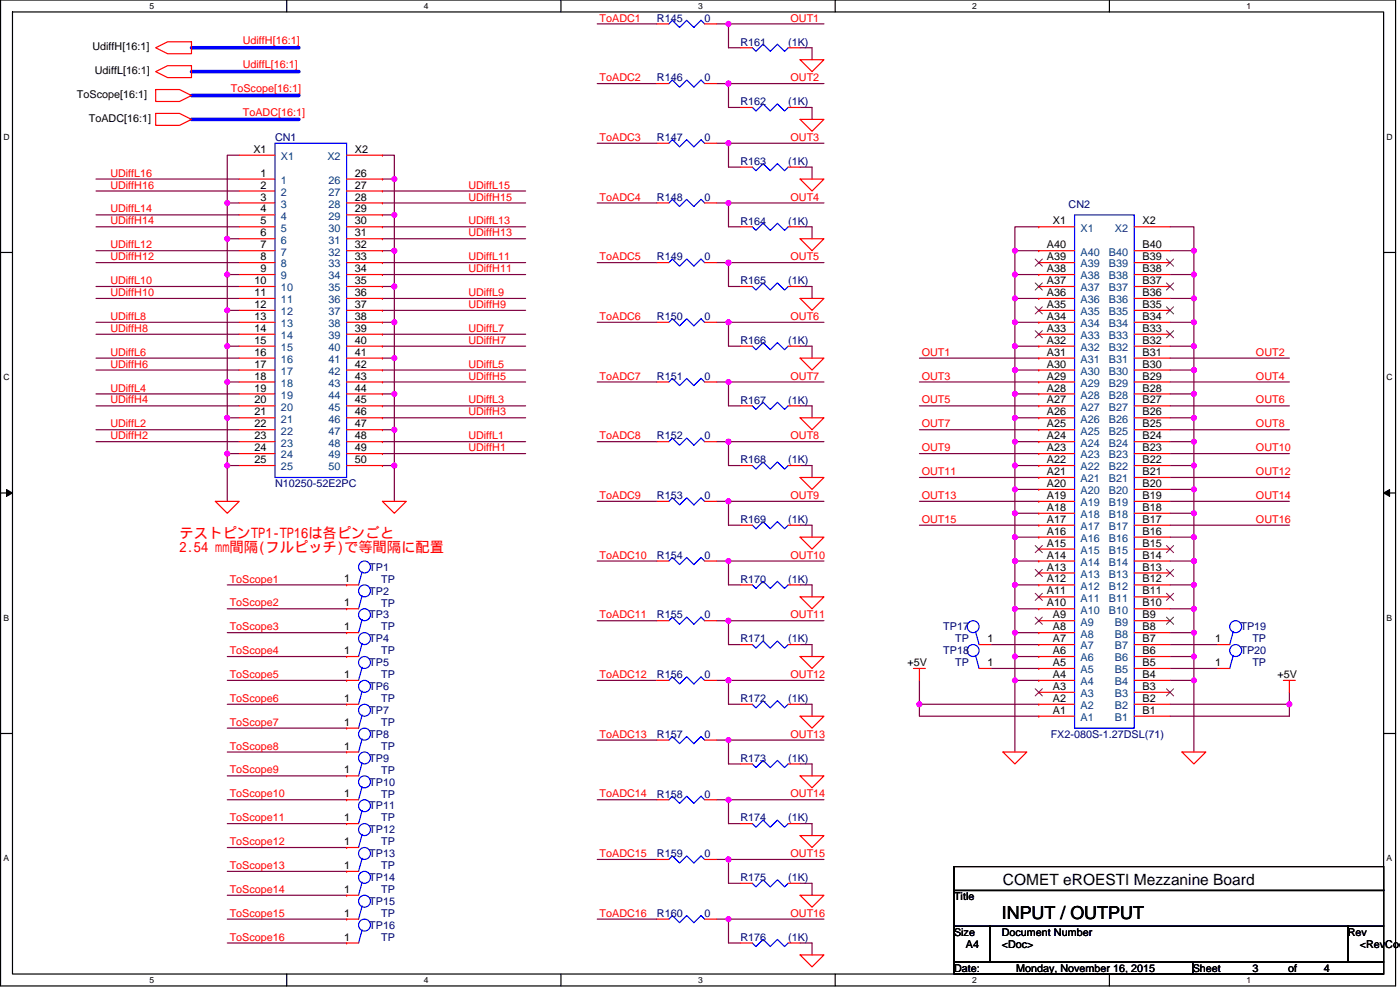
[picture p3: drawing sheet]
<svg xmlns="http://www.w3.org/2000/svg" width="420mm" height="297mm" viewBox="0 0 420 297" stroke-linecap="round" stroke-linejoin="round" font-family="sans-serif">
<defs><g id="words">
<text font-size="5.4" x="300.6" y="275.6">INPUT / OUTPUT</text>
<text font-size="4.7" x="301" y="265.7">COMET eROESTI Mezzanine Board</text>
<g font-size="4.3" fill="#f00">
<text x="53.9" y="161.3">テストピンTP1-TP16は各ピンごと</text>
<text x="53.9" y="165.6">2.54 mm間隔(フルピッチ)で等間隔に配置</text>
</g>
<g font-size="3.2" fill="#f00">
<text x="180" y="6.5">ToADC1</text>
<text x="237.3" y="6.5">OUT1</text>
<text x="72.9" y="13.3">UdiffH[16:1]</text>
<text x="72.9" y="20.4">UdiffL[16:1]</text>
<text x="69.3" y="27.6">ToScope[16:1]</text>
<text x="180" y="24.4">ToADC2</text>
<text x="237.3" y="24.4">OUT2</text>
<text x="72.9" y="34.7">ToADC[16:1]</text>
<text x="180" y="42.3">ToADC3</text>
<text x="237.3" y="42.3">OUT3</text>
<text x="33.1" y="53">UDiffL16</text>
<text x="33.1" y="56.6">UDiffH16</text>
<text x="140.6" y="56.6">UDiffL15</text>
<text x="33.1" y="63.8">UDiffL14</text>
<text x="140.6" y="60.2">UDiffH15</text>
<text x="180" y="60.2">ToADC4</text>
<text x="237.3" y="60.2">OUT4</text>
<text x="33.1" y="67.3">UDiffH14</text>
<text x="140.6" y="67.3">UDiffL13</text>
<text x="140.6" y="70.9">UDiffH13</text>
<text x="33.1" y="74.5">UDiffL12</text>
<text x="33.1" y="78.1">UDiffH12</text>
<text x="140.6" y="78.1">UDiffL11</text>
<text x="140.6" y="81.7">UDiffH11</text>
<text x="180" y="78.1">ToADC5</text>
<text x="237.3" y="78.1">OUT5</text>
<text x="33.1" y="85.2">UDiffL10</text>
<text x="33.1" y="88.8">UDiffH10</text>
<text x="140.6" y="88.8">UDiffL9</text>
<text x="33.1" y="96">UDiffL8</text>
<text x="140.6" y="92.4">UDiffH9</text>
<text x="180" y="96">ToADC6</text>
<text x="237.3" y="96">OUT6</text>
<text x="33.1" y="99.6">UDiffH8</text>
<text x="140.6" y="99.6">UDiffL7</text>
<text x="33.1" y="106.7">UDiffL6</text>
<text x="140.6" y="103.1">UDiffH7</text>
<text x="276.6" y="106.7">OUT1</text>
<text x="376.9" y="106.7">OUT2</text>
<text x="33.1" y="110.3">UDiffH6</text>
<text x="140.6" y="110.3">UDiffL5</text>
<text x="140.6" y="113.9">UDiffH5</text>
<text x="180" y="113.9">ToADC7</text>
<text x="237.3" y="113.9">OUT7</text>
<text x="276.6" y="113.9">OUT3</text>
<text x="376.9" y="113.9">OUT4</text>
<text x="33.1" y="117.5">UDiffL4</text>
<text x="33.1" y="121.1">UDiffH4</text>
<text x="140.6" y="121.1">UDiffL3</text>
<text x="140.6" y="124.6">UDiffH3</text>
<text x="276.6" y="121.1">OUT5</text>
<text x="376.9" y="121.1">OUT6</text>
<text x="33.1" y="128.2">UDiffL2</text>
<text x="33.1" y="131.8">UDiffH2</text>
<text x="140.6" y="131.8">UDiffL1</text>
<text x="180" y="131.8">ToADC8</text>
<text x="237.3" y="131.8">OUT8</text>
<text x="276.6" y="128.2">OUT7</text>
<text x="376.9" y="128.2">OUT8</text>
<text x="140.6" y="135.4">UDiffH1</text>
<text x="276.6" y="135.4">OUT9</text>
<text x="376.9" y="135.4">OUT10</text>
<text x="276.6" y="142.5">OUT11</text>
<text x="376.9" y="142.5">OUT12</text>
<text x="180" y="149.7">ToADC9</text>
<text x="237.3" y="149.7">OUT9</text>
<text x="276.6" y="149.7">OUT13</text>
<text x="376.9" y="149.7">OUT14</text>
<text x="276.6" y="156.9">OUT15</text>
<text x="376.9" y="156.9">OUT16</text>
<text x="180" y="167.6">ToADC10</text>
<text x="237.3" y="167.6">OUT10</text>
<text x="68.9" y="174.8">ToScope1</text>
<text x="68.9" y="181.9">ToScope2</text>
<text x="180" y="185.5">ToADC11</text>
<text x="237.3" y="185.5">OUT11</text>
<text x="68.9" y="189.1">ToScope3</text>
<text x="68.9" y="196.3">ToScope4</text>
<text x="68.9" y="203.4">ToScope5</text>
<text x="180" y="203.4">ToADC12</text>
<text x="237.3" y="203.4">OUT12</text>
<text x="68.9" y="210.6">ToScope6</text>
<text x="68.9" y="217.8">ToScope7</text>
<text x="180" y="221.3">ToADC13</text>
<text x="237.3" y="221.3">OUT13</text>
<text x="68.9" y="224.9">ToScope8</text>
<text x="68.9" y="232.1">ToScope9</text>
<text x="68.9" y="239.2">ToScope10</text>
<text x="180" y="239.2">ToADC14</text>
<text x="237.3" y="239.2">OUT14</text>
<text x="68.9" y="246.4">ToScope11</text>
<text x="68.9" y="253.6">ToScope12</text>
<text x="180" y="257.1">ToADC15</text>
<text x="237.3" y="257.1">OUT15</text>
<text x="68.9" y="260.7">ToScope13</text>
<text x="68.9" y="267.9">ToScope14</text>
<text x="68.9" y="275.1">ToScope15</text>
<text x="180" y="275.1">ToADC16</text>
<text x="237.3" y="275.1">OUT16</text>
<text x="68.9" y="282.2">ToScope16</text>
</g>
<g font-size="3.2" fill="#000080">
<text x="197.1" y="6.5">R145</text>
<text x="211.5" y="6.5">0</text>
<text x="222.2" y="13.7">R161</text>
<text x="236.5" y="13.7">(1K)</text>
<text x="197.1" y="24.4">R146</text>
<text x="211.5" y="24.4">0</text>
<text x="222.2" y="31.6">R162</text>
<text x="236.5" y="31.6">(1K)</text>
<text x="82.5" y="42.3">CN1</text>
<text x="197.1" y="42.3">R147</text>
<text x="211.5" y="42.3">0</text>
<text x="222.2" y="49.5">R163</text>
<text x="236.5" y="49.5">(1K)</text>
<text x="197.1" y="60.2">R148</text>
<text x="211.5" y="60.2">0</text>
<text x="320.7" y="62.4">CN2</text>
<text x="222.2" y="67.4">R164</text>
<text x="236.5" y="67.4">(1K)</text>
<text x="197.1" y="78.1">R149</text>
<text x="211.5" y="78.1">0</text>
<text x="222.2" y="85.3">R165</text>
<text x="236.5" y="85.3">(1K)</text>
<text x="197.1" y="96">R150</text>
<text x="211.5" y="96">0</text>
<text x="222.2" y="103.2">R166</text>
<text x="236.5" y="103.2">(1K)</text>
<text x="197.1" y="113.9">R151</text>
<text x="211.5" y="113.9">0</text>
<text x="222.2" y="121.1">R167</text>
<text x="236.5" y="121.1">(1K)</text>
<text x="197.1" y="131.9">R152</text>
<text x="211.5" y="131.9">0</text>
<text x="222.2" y="139">R168</text>
<text x="236.5" y="139">(1K)</text>
<text x="82.5" y="146.2">N10250-52E2PC</text>
<text x="197.1" y="149.8">R153</text>
<text x="211.5" y="149.8">0</text>
<text x="222.2" y="156.9">R169</text>
<text x="236.5" y="156.9">(1K)</text>
<text x="197.1" y="167.7">R154</text>
<text x="211.5" y="167.7">0</text>
<text x="110.8" y="171.2">TP1</text>
<text x="110.8" y="178.4">TP2</text>
<text x="114.4" y="174.8">TP</text>
<text x="222.2" y="174.8">R170</text>
<text x="236.5" y="174.8">(1K)</text>
<text x="110.8" y="185.6">TP3</text>
<text x="114.4" y="182">TP</text>
<text x="197.1" y="185.6">R155</text>
<text x="211.5" y="185.6">0</text>
<text x="114.4" y="189.2">TP</text>
<text x="283.1" y="189.2">TP17</text>
<text x="372.3" y="189.2">TP19</text>
<text x="110.8" y="192.7">TP4</text>
<text x="114.4" y="196.3">TP</text>
<text x="222.2" y="192.7">R171</text>
<text x="236.5" y="192.7">(1K)</text>
<text x="283.1" y="196.3">TP18</text>
<text x="286.7" y="192.7">TP</text>
<text x="372.3" y="196.3">TP20</text>
<text x="375.9" y="192.7">TP</text>
<text x="110.8" y="199.9">TP5</text>
<text x="114.4" y="203.5">TP</text>
<text x="197.1" y="203.5">R156</text>
<text x="211.5" y="203.5">0</text>
<text x="286.7" y="199.9">TP</text>
<text x="375.9" y="199.9">TP</text>
<text x="110.8" y="207.1">TP6</text>
<text x="110.8" y="214.2">TP7</text>
<text x="114.4" y="210.6">TP</text>
<text x="222.2" y="210.6">R172</text>
<text x="236.5" y="210.6">(1K)</text>
<text x="110.8" y="221.4">TP8</text>
<text x="114.4" y="217.8">TP</text>
<text x="197.1" y="221.4">R157</text>
<text x="211.5" y="221.4">0</text>
<text x="315.3" y="221.4">FX2-080S-1.27DSL(71)</text>
<text x="114.4" y="225">TP</text>
<text x="110.8" y="228.5">TP9</text>
<text x="114.4" y="232.1">TP</text>
<text x="222.2" y="228.5">R173</text>
<text x="236.5" y="228.5">(1K)</text>
<text x="110.8" y="235.7">TP10</text>
<text x="114.4" y="239.3">TP</text>
<text x="197.1" y="239.3">R158</text>
<text x="211.5" y="239.3">0</text>
<text x="110.8" y="242.9">TP11</text>
<text x="110.8" y="250">TP12</text>
<text x="114.4" y="246.5">TP</text>
<text x="222.2" y="246.5">R174</text>
<text x="236.5" y="246.5">(1K)</text>
<text x="110.8" y="257.2">TP13</text>
<text x="114.4" y="253.6">TP</text>
<text x="197.1" y="257.2">R159</text>
<text x="211.5" y="257.2">0</text>
<text x="114.4" y="260.8">TP</text>
<text x="110.8" y="264.4">TP14</text>
<text x="114.4" y="267.9">TP</text>
<text x="222.2" y="264.4">R175</text>
<text x="236.5" y="264.4">(1K)</text>
<text x="110.8" y="271.5">TP15</text>
<text x="114.4" y="275.1">TP</text>
<text x="197.1" y="275.1">R160</text>
<text x="211.5" y="275.1">0</text>
<text x="110.8" y="278.7">TP16</text>
<text x="114.4" y="282.3">TP</text>
<text x="222.2" y="282.3">R176</text>
<text x="236.5" y="282.3">(1K)</text>
</g>
<g font-size="3.2">
<text x="27.7" y="15.1">UdiffH[16:1]</text>
<text x="28.5" y="22.3">UdiffL[16:1]</text>
<text x="23.1" y="29.4">ToScope[16:1]</text>
<text x="26.7" y="36.6">ToADC[16:1]</text>
<text x="76" y="45.8">X1</text>
<text x="106.5" y="45.8">X2</text>
<text x="78.2" y="53">1</text>
<text x="106.5" y="53">26</text>
<text x="78.2" y="56.6">2</text>
<text x="106.5" y="56.6">27</text>
<text x="78.2" y="60.2">3</text>
<text x="78.2" y="63.7">4</text>
<text x="106.5" y="60.2">28</text>
<text x="106.5" y="63.7">29</text>
<text x="78.2" y="67.3">5</text>
<text x="78.2" y="70.9">6</text>
<text x="106.5" y="67.3">30</text>
<text x="106.5" y="70.9">31</text>
<text x="316" y="67.3">X1</text>
<text x="342.9" y="67.3">X2</text>
<text x="78.2" y="74.5">7</text>
<text x="106.5" y="74.5">32</text>
<text x="314.2" y="74.5">A40</text>
<text x="342.9" y="74.5">B40</text>
<text x="78.2" y="78.1">8</text>
<text x="78.2" y="81.7">9</text>
<text x="106.5" y="78.1">33</text>
<text x="106.5" y="81.7">34</text>
<text x="314.2" y="81.7">A38</text>
<text x="314.2" y="78.1">A39</text>
<text x="342.9" y="81.7">B38</text>
<text x="342.9" y="78.1">B39</text>
<text x="76.4" y="85.2">10</text>
<text x="76.4" y="88.8">11</text>
<text x="106.5" y="85.2">35</text>
<text x="106.5" y="88.8">36</text>
<text x="314.2" y="88.8">A36</text>
<text x="314.2" y="85.2">A37</text>
<text x="342.9" y="88.8">B36</text>
<text x="342.9" y="85.2">B37</text>
<text x="76.4" y="92.4">12</text>
<text x="76.4" y="96">13</text>
<text x="106.5" y="92.4">37</text>
<text x="106.5" y="96">38</text>
<text x="314.2" y="96">A34</text>
<text x="314.2" y="92.4">A35</text>
<text x="342.9" y="96">B34</text>
<text x="342.9" y="92.4">B35</text>
<text x="76.4" y="99.6">14</text>
<text x="106.5" y="99.6">39</text>
<text x="314.2" y="99.6">A33</text>
<text x="342.9" y="99.6">B33</text>
<text x="76.4" y="103.1">15</text>
<text x="76.4" y="106.7">16</text>
<text x="106.5" y="103.1">40</text>
<text x="106.5" y="106.7">41</text>
<text x="314.2" y="106.7">A31</text>
<text x="314.2" y="103.1">A32</text>
<text x="342.9" y="106.7">B31</text>
<text x="342.9" y="103.1">B32</text>
<text x="76.4" y="110.3">17</text>
<text x="76.4" y="113.9">18</text>
<text x="106.5" y="110.3">42</text>
<text x="106.5" y="113.9">43</text>
<text x="314.2" y="113.9">A29</text>
<text x="314.2" y="110.3">A30</text>
<text x="342.9" y="113.9">B29</text>
<text x="342.9" y="110.3">B30</text>
<text x="76.4" y="117.5">19</text>
<text x="106.5" y="117.5">44</text>
<text x="314.2" y="117.5">A28</text>
<text x="342.9" y="117.5">B28</text>
<text x="76.4" y="121">20</text>
<text x="76.4" y="124.6">21</text>
<text x="106.5" y="121">45</text>
<text x="106.5" y="124.6">46</text>
<text x="314.2" y="124.6">A26</text>
<text x="314.2" y="121">A27</text>
<text x="342.9" y="124.6">B26</text>
<text x="342.9" y="121">B27</text>
<text x="76.4" y="128.2">22</text>
<text x="76.4" y="131.8">23</text>
<text x="106.5" y="128.2">47</text>
<text x="106.5" y="131.8">48</text>
<text x="314.2" y="131.8">A24</text>
<text x="314.2" y="128.2">A25</text>
<text x="342.9" y="131.8">B24</text>
<text x="342.9" y="128.2">B25</text>
<text x="76.4" y="135.4">24</text>
<text x="106.5" y="135.4">49</text>
<text x="314.2" y="135.4">A23</text>
<text x="342.9" y="135.4">B23</text>
<text x="76.4" y="139">25</text>
<text x="106.5" y="139">50</text>
<text x="314.2" y="142.5">A21</text>
<text x="314.2" y="139">A22</text>
<text x="342.9" y="142.5">B21</text>
<text x="342.9" y="139">B22</text>
<text x="314.2" y="149.7">A19</text>
<text x="314.2" y="146.1">A20</text>
<text x="342.9" y="149.7">B19</text>
<text x="342.9" y="146.1">B20</text>
<text x="314.2" y="153.3">A18</text>
<text x="342.9" y="153.3">B18</text>
<text x="314.2" y="160.4">A16</text>
<text x="314.2" y="156.9">A17</text>
<text x="342.9" y="160.4">B16</text>
<text x="342.9" y="156.9">B17</text>
<text x="314.2" y="167.6">A14</text>
<text x="314.2" y="164">A15</text>
<text x="342.9" y="167.6">B14</text>
<text x="342.9" y="164">B15</text>
<text x="314.2" y="171.2">A13</text>
<text x="342.9" y="171.2">B13</text>
<text x="103.3" y="174.8">1</text>
<text x="314.2" y="178.4">A11</text>
<text x="314.2" y="174.8">A12</text>
<text x="342.9" y="178.4">B11</text>
<text x="342.9" y="174.8">B12</text>
<text x="103.3" y="181.9">1</text>
<text x="314.2" y="181.9">A10</text>
<text x="316" y="185.5">A9</text>
<text x="342.9" y="181.9">B10</text>
<text x="342.9" y="185.5">B9</text>
<text x="103.3" y="189.1">1</text>
<text x="316" y="189.1">A8</text>
<text x="342.9" y="189.1">B8</text>
<text x="103.3" y="196.3">1</text>
<text x="296.3" y="192.7">1</text>
<text x="316" y="196.3">A6</text>
<text x="316" y="192.7">A7</text>
<text x="342.9" y="196.3">B6</text>
<text x="342.9" y="192.7">B7</text>
<text x="364.7" y="192.7">1</text>
<text x="103.3" y="203.4">1</text>
<text x="272.4" y="199.9">+5V</text>
<text x="296.3" y="199.8">1</text>
<text x="316" y="203.4">A4</text>
<text x="316" y="199.8">A5</text>
<text x="342.9" y="203.4">B4</text>
<text x="342.9" y="199.8">B5</text>
<text x="364.7" y="199.8">1</text>
<text x="383.4" y="203.5">+5V</text>
<text x="316" y="207">A3</text>
<text x="342.9" y="207">B3</text>
<text x="103.3" y="210.6">1</text>
<text x="316" y="214.2">A1</text>
<text x="316" y="210.6">A2</text>
<text x="342.9" y="214.2">B1</text>
<text x="342.9" y="210.6">B2</text>
<text x="103.3" y="217.7">1</text>
<text x="103.3" y="224.9">1</text>
<text x="103.3" y="232.1">1</text>
<text x="103.3" y="239.2">1</text>
<text x="103.3" y="246.4">1</text>
<text x="103.3" y="253.6">1</text>
<text x="103.3" y="260.7">1</text>
<text x="103.3" y="267.9">1</text>
<text x="103.3" y="275.1">1</text>
<text x="286.3" y="270.1">Title</text>
<text x="286.3" y="280.8">Size</text>
<text x="300.6" y="280.8">Document Number</text>
<text x="404.5" y="280.8">Rev</text>
<text x="103.3" y="282.2">1</text>
<text x="289.9" y="284.4">A4</text>
<text x="300.6" y="284.4">&lt;Doc&gt;</text>
<text x="408.1" y="284.4">&lt;RevCod</text>
<text x="286.3" y="291.6">Date:</text>
<text x="304.9" y="291.6">Monday, November 16, 2015</text>
<text x="357.9" y="291.6">Sheet</text>
<text x="375.9" y="291.6">3</text>
<text x="386.6" y="291.6">of</text>
<text x="397.3" y="291.6">4</text>
</g>
<g font-size="3.2" fill="#004080">
<text x="84.3" y="48">X1</text>
<text x="98.3" y="48">X2</text>
<text x="84.3" y="55.2">1</text>
<text x="84.3" y="58.8">2</text>
<text x="98.6" y="55.2">26</text>
<text x="98.6" y="58.8">27</text>
<text x="84.3" y="62.4">3</text>
<text x="84.3" y="65.9">4</text>
<text x="98.6" y="62.4">28</text>
<text x="98.6" y="65.9">29</text>
<text x="84.3" y="69.5">5</text>
<text x="98.6" y="69.5">30</text>
<text x="324.3" y="69.5">X1</text>
<text x="334.6" y="69.5">X2</text>
<text x="84.3" y="73.1">6</text>
<text x="84.3" y="76.7">7</text>
<text x="98.6" y="73.1">31</text>
<text x="98.6" y="76.7">32</text>
<text x="324.3" y="76.7">A40</text>
<text x="332.8" y="76.7">B40</text>
<text x="84.3" y="80.3">8</text>
<text x="84.3" y="83.8">9</text>
<text x="98.6" y="80.3">33</text>
<text x="98.6" y="83.8">34</text>
<text x="324.3" y="83.8">A38</text>
<text x="324.3" y="80.3">A39</text>
<text x="332.8" y="83.8">B38</text>
<text x="332.8" y="80.3">B39</text>
<text x="84.3" y="87.4">10</text>
<text x="98.6" y="87.4">35</text>
<text x="324.3" y="87.4">A37</text>
<text x="332.8" y="87.4">B37</text>
<text x="84.3" y="91">11</text>
<text x="84.3" y="94.6">12</text>
<text x="98.6" y="91">36</text>
<text x="98.6" y="94.6">37</text>
<text x="324.3" y="94.6">A35</text>
<text x="324.3" y="91">A36</text>
<text x="332.8" y="94.6">B35</text>
<text x="332.8" y="91">B36</text>
<text x="84.3" y="98.2">13</text>
<text x="84.3" y="101.7">14</text>
<text x="98.6" y="98.2">38</text>
<text x="98.6" y="101.7">39</text>
<text x="324.3" y="101.7">A33</text>
<text x="324.3" y="98.2">A34</text>
<text x="332.8" y="101.7">B33</text>
<text x="332.8" y="98.2">B34</text>
<text x="84.3" y="105.3">15</text>
<text x="98.6" y="105.3">40</text>
<text x="324.3" y="105.3">A32</text>
<text x="332.8" y="105.3">B32</text>
<text x="84.3" y="108.9">16</text>
<text x="84.3" y="112.5">17</text>
<text x="98.6" y="108.9">41</text>
<text x="98.6" y="112.5">42</text>
<text x="324.3" y="112.5">A30</text>
<text x="324.3" y="108.9">A31</text>
<text x="332.8" y="112.5">B30</text>
<text x="332.8" y="108.9">B31</text>
<text x="84.3" y="116.1">18</text>
<text x="84.3" y="119.7">19</text>
<text x="98.6" y="116.1">43</text>
<text x="98.6" y="119.7">44</text>
<text x="324.3" y="119.7">A28</text>
<text x="324.3" y="116.1">A29</text>
<text x="332.8" y="119.7">B28</text>
<text x="332.8" y="116.1">B29</text>
<text x="84.3" y="123.2">20</text>
<text x="98.6" y="123.2">45</text>
<text x="324.3" y="123.2">A27</text>
<text x="332.8" y="123.2">B27</text>
<text x="84.3" y="126.8">21</text>
<text x="84.3" y="130.4">22</text>
<text x="98.6" y="126.8">46</text>
<text x="98.6" y="130.4">47</text>
<text x="324.3" y="130.4">A25</text>
<text x="324.3" y="126.8">A26</text>
<text x="332.8" y="130.4">B25</text>
<text x="332.8" y="126.8">B26</text>
<text x="84.3" y="134">23</text>
<text x="84.3" y="137.6">24</text>
<text x="98.6" y="134">48</text>
<text x="98.6" y="137.6">49</text>
<text x="324.3" y="137.6">A23</text>
<text x="324.3" y="134">A24</text>
<text x="332.8" y="137.6">B23</text>
<text x="332.8" y="134">B24</text>
<text x="84.3" y="141.1">25</text>
<text x="98.6" y="141.1">50</text>
<text x="324.3" y="141.1">A22</text>
<text x="332.8" y="141.1">B22</text>
<text x="324.3" y="148.3">A20</text>
<text x="324.3" y="144.7">A21</text>
<text x="332.8" y="148.3">B20</text>
<text x="332.8" y="144.7">B21</text>
<text x="324.3" y="155.5">A18</text>
<text x="324.3" y="151.9">A19</text>
<text x="332.8" y="155.5">B18</text>
<text x="332.8" y="151.9">B19</text>
<text x="324.3" y="159">A17</text>
<text x="332.8" y="159">B17</text>
<text x="324.3" y="166.2">A15</text>
<text x="324.3" y="162.6">A16</text>
<text x="332.8" y="166.2">B15</text>
<text x="332.8" y="162.6">B16</text>
<text x="324.3" y="173.4">A13</text>
<text x="324.3" y="169.8">A14</text>
<text x="332.8" y="173.4">B13</text>
<text x="332.8" y="169.8">B14</text>
<text x="324.3" y="177">A12</text>
<text x="332.8" y="177">B12</text>
<text x="324.3" y="184.1">A10</text>
<text x="324.3" y="180.5">A11</text>
<text x="332.8" y="184.1">B10</text>
<text x="332.8" y="180.5">B11</text>
<text x="324.3" y="191.3">A8</text>
<text x="324.3" y="187.7">A9</text>
<text x="334.6" y="191.3">B8</text>
<text x="334.6" y="187.7">B9</text>
<text x="324.3" y="194.9">A7</text>
<text x="334.6" y="194.9">B7</text>
<text x="324.3" y="202">A5</text>
<text x="324.3" y="198.4">A6</text>
<text x="334.6" y="202">B5</text>
<text x="334.6" y="198.4">B6</text>
<text x="324.3" y="209.2">A3</text>
<text x="324.3" y="205.6">A4</text>
<text x="334.6" y="209.2">B3</text>
<text x="334.6" y="205.6">B4</text>
<text x="324.3" y="212.8">A2</text>
<text x="334.6" y="212.8">B2</text>
<text x="324.3" y="216.4">A1</text>
<text x="334.6" y="216.4">B1</text>
</g>
<g font-size="2.6">
<text x="44.9" y="2.7">5</text>
<text x="127.2" y="2.7">4</text>
<text x="209.5" y="2.7">3</text>
<text x="291.8" y="2.7">2</text>
<text x="374.1" y="2.7">1</text>
<text x="1.1" y="42">D</text>
<text x="416.1" y="42">D</text>
<text x="1.1" y="114.1">C</text>
<text x="416.1" y="114.1">C</text>
<text x="1.1" y="186.3">B</text>
<text x="416.1" y="186.3">B</text>
<text x="1.1" y="258.5">A</text>
<text x="416.1" y="258.5">A</text>
<text x="44.9" y="294.9">5</text>
<text x="127.2" y="294.9">4</text>
<text x="209.5" y="294.9">3</text>
<text x="291.8" y="294.9">2</text>
<text x="374.1" y="294.9">1</text>
</g>
</g></defs>
<path d="M.2 0h418.6v295.8h-418.6zM3.7 3.6h411.6v288.6h-411.6z" fill="none" stroke="#000" stroke-width=".36"/>
<g fill="#fff">
<path d="M44.9 .4h1.4v2.8h-1.4z"/>
<path d="M44.9 292.6h1.4v2.9h-1.4z"/>
</g>
<path d="M86 0v3.6M86 292.2v3.6" fill="none" stroke="#000" stroke-width=".36"/>
<g fill="#fff">
<path d="M127.2 .4h1.4v2.8h-1.4z"/>
<path d="M127.2 292.6h1.4v2.9h-1.4z"/>
</g>
<path d="M168.3 0v3.6M168.3 292.2v3.6" fill="none" stroke="#000" stroke-width=".36"/>
<g fill="#fff">
<path d="M209.5 .4h1.4v2.8h-1.4z"/>
<path d="M209.5 292.6h1.4v2.9h-1.4z"/>
</g>
<path d="M250.6 0v3.6M250.6 292.2v3.6" fill="none" stroke="#000" stroke-width=".36"/>
<g fill="#fff">
<path d="M291.8 .4h1.4v2.8h-1.4z"/>
<path d="M291.8 292.6h1.4v2.9h-1.4z"/>
</g>
<path d="M332.9 0v3.6M332.9 292.2v3.6" fill="none" stroke="#000" stroke-width=".36"/>
<g fill="#fff">
<path d="M374.1 .4h1.4v2.8h-1.4z"/>
<path d="M374.1 292.6h1.4v2.9h-1.4z"/>
<path d="M1.1 39.7h1.8v2.8h-1.8z"/>
<path d="M416.1 39.7h1.9v2.8h-1.9z"/>
<path d="M1.1 111.8h1.8v2.9h-1.8z"/>
<path d="M416.1 111.8h1.9v2.9h-1.9z"/>
</g>
<path d="M.2 75.7h3.5M415.3 75.7h3.5" fill="none" stroke="#000" stroke-width=".36"/>
<g fill="#fff">
<path d="M1.1 184h1.7v2.9h-1.7z"/>
<path d="M416.1 184h1.8v2.9h-1.8z"/>
</g>
<path d="M.2 147.9h3.5M415.3 147.9h3.5" fill="none" stroke="#000" stroke-width=".36"/>
<path d="M2 146.9l1.7 1-1.7 1zM415.3 147.9l1.7-1v2z" fill="#000" stroke="#000" stroke-width=".3"/>
<g fill="#fff">
<path d="M1.1 256.2h1.7v2.8h-1.7z"/>
<path d="M416.1 256.2h1.8v2.8h-1.8z"/>
</g>
<path d="M.2 220.1h3.5M415.3 220.1h3.5" fill="none" stroke="#000" stroke-width=".36"/>
<path d="M57.5 14.3h32.2M57.5 21.5h32.2M57.5 28.7h32.2M57.5 35.8h32.2" fill="none" stroke="#00f" stroke-width="1.1"/>
<g fill="none" stroke="#800040" stroke-width=".36">
<path d="M28.8 53.7h43M28.8 57.3h43M114.8 57.3h42.9M114.8 53.7h3.6v10.8M28.8 64.5h43M28.8 68.1h43M28.8 75.2h43M28.8 78.8h43M68.2 71.6h3.6M68.2 71.6v10.8M71.8 60.9h-3.6v10.7M114.8 60.9h42.9"/>
<path d="M114.8 68.1h42.9M114.8 71.6h42.9M114.8 78.8h42.9M114.8 75.2h3.6M114.8 64.5h3.6M118.4 75.2v10.8M118.4 64.5v10.7M28.8 86h43M28.8 89.5h43M28.8 96.7h43M68.2 82.4h3.6M68.2 82.4v10.7"/>
<path d="M68.2 93.1v10.8M68.2 93.1h3.6M114.8 82.4h42.9M114.8 89.5h42.9M114.8 93.1h42.9M114.8 96.7h3.6M114.8 86h3.6M118.4 96.7v10.7M118.4 86v10.7M28.8 100.3h43M28.8 107.4h43M28.8 111h43"/>
<path d="M28.8 118.2h43M68.2 103.9h3.6M68.2 114.6h3.6M68.2 103.9v10.7M68.2 114.6v10.8M114.8 100.3h42.9M114.8 103.9h42.9M114.8 111h42.9M114.8 114.6h42.9M114.8 118.2h3.6M114.8 107.4h3.6M118.4 118.2v10.7"/>
<path d="M118.4 107.4v10.8M28.8 121.8h43M28.8 128.9h43M28.8 132.5h43M68.2 136.1h3.6M68.2 125.4v10.7M68.2 136.1v3.6M68.2 139.7v10.7M68.2 125.4h3.6M68.2 139.7h3.6M114.8 121.8h42.9M114.8 125.4h42.9"/>
<path d="M114.8 132.5h42.9M114.8 136.1h42.9M114.8 128.9h3.6M118.4 128.9v10.8M68.2 175.5h35.8M68.2 182.7h35.8M68.2 189.8h35.8M68.2 197h35.8M68.2 204.1h35.8M68.2 211.3h35.8M68.2 218.5h35.8M68.2 225.6h35.8"/>
<path d="M68.2 232.8h35.8M68.2 240h35.8M68.2 247.1h35.8M68.2 254.3h35.8M68.2 261.4h35.8M68.2 268.6h35.8M68.2 275.8h35.8M68.2 282.9h35.8"/>
</g>
<g fill="#f0f" stroke="#f0f" stroke-width=".36">
<circle cx="118.3" cy="53.7" r=".71"/>
<circle cx="118.3" cy="128.9" r=".71"/>
<circle cx="118.3" cy="118.2" r=".71"/>
<circle cx="118.3" cy="107.4" r=".71"/>
<circle cx="118.3" cy="96.7" r=".71"/>
<circle cx="118.3" cy="86" r=".71"/>
<circle cx="118.3" cy="75.2" r=".71"/>
<circle cx="118.3" cy="64.5" r=".71"/>
<circle cx="68.2" cy="114.6" r=".71"/>
<circle cx="68.2" cy="103.9" r=".71"/>
<circle cx="68.2" cy="82.4" r=".71"/>
<circle cx="68.2" cy="71.6" r=".71"/>
<circle cx="68.2" cy="93.1" r=".71"/>
<circle cx="68.2" cy="136.1" r=".71"/>
<circle cx="68.2" cy="125.4" r=".71"/>
<circle cx="68.2" cy="139.7" r=".71"/>
</g>
<circle cx="68.2" cy="139.7" r=".18" fill="#800040"/>
<path d="M114.8 139.7h3.6v10.7" fill="none" stroke="#800040" stroke-width=".36"/>
<circle cx="118.3" cy="139.7" r=".71" fill="#f0f" stroke="#f0f" stroke-width=".36"/>
<circle cx="118.4" cy="139.7" r=".18" fill="#800040"/>
<path d="M304.6 111v7.2M358.3 146.8v21.5" fill="none" stroke="#800040" stroke-width=".36"/>
<g fill="#f0f" stroke="#f0f" stroke-width=".36">
<circle cx="304.6" cy="111" r=".71"/>
<circle cx="304.6" cy="118.2" r=".71"/>
<circle cx="358.3" cy="161.2" r=".71"/>
</g>
<circle cx="358.3" cy="154" r=".18" fill="#800040"/>
<g fill="#f0f" stroke="#f0f" stroke-width=".36">
<circle cx="358.3" cy="146.8" r=".71"/>
<circle cx="358.3" cy="154" r=".71"/>
<circle cx="358.3" cy="111" r=".71"/>
<circle cx="358.3" cy="118.2" r=".71"/>
<circle cx="218.6" cy="7.2" r=".71"/>
<circle cx="218.6" cy="25.1" r=".71"/>
<circle cx="218.6" cy="43" r=".71"/>
<circle cx="218.6" cy="60.9" r=".71"/>
<circle cx="218.6" cy="78.8" r=".71"/>
<circle cx="218.6" cy="96.7" r=".71"/>
<circle cx="218.6" cy="114.6" r=".71"/>
<circle cx="218.6" cy="132.5" r=".71"/>
<circle cx="218.6" cy="150.4" r=".71"/>
<circle cx="218.6" cy="168.3" r=".71"/>
<circle cx="218.6" cy="186.2" r=".71"/>
<circle cx="218.6" cy="204.1" r=".71"/>
<circle cx="218.6" cy="222" r=".71"/>
<circle cx="218.6" cy="240" r=".71"/>
<circle cx="218.6" cy="257.9" r=".71"/>
<circle cx="218.6" cy="275.8" r=".71"/>
<circle cx="358.3" cy="125.4" r=".71"/>
<circle cx="358.3" cy="132.5" r=".71"/>
<circle cx="358.3" cy="139.7" r=".71"/>
<circle cx="387" cy="211.3" r=".71"/>
<circle cx="275.9" cy="211.3" r=".71"/>
<circle cx="304.6" cy="125.4" r=".71"/>
<circle cx="304.6" cy="132.5" r=".71"/>
<circle cx="304.6" cy="139.7" r=".71"/>
</g>
<g fill="none" stroke="#800040" stroke-width=".36">
<path d="M179.2 7.2h17.9M215 7.2h3.6M218.6 7.2v7.1h3.6M218.6 7.2h28.7M240.1 14.3h3.6v3.6M179.2 25.1h17.9M215 25.1h3.6M218.6 25.1v7.1h3.6M218.6 25.1h28.7M240.1 32.2h3.6v3.6M179.2 43h17.9M215 43h3.6"/>
<path d="M218.6 43v7.1h3.6M218.6 43h28.7M240.1 50.1h3.6v3.6M179.2 60.9h17.9M179.2 78.8h17.9M215 60.9h3.6M215 78.8h3.6M218.6 60.9v7.2h3.6M218.6 60.9h28.7M218.6 78.8v7.2h3.6M218.6 78.8h28.7M240.1 68.1h3.6v3.5"/>
<path d="M179.2 96.7h17.9M215 96.7h3.6M218.6 96.7v7.2h3.6M218.6 96.7h28.7M240.1 86h3.6v3.5M179.2 114.6h17.9M215 114.6h3.6M218.6 114.6v7.2h3.6M218.6 114.6h28.7M240.1 103.9h3.6v3.5M275.9 114.6h35.8M275.9 107.4h35.8"/>
<path d="M311.7 118.2h-7.1v7.2h7.1M311.7 103.9h-7.1v7.1h7.1M351.1 118.2h7.2M351.1 111h7.2M351.1 114.6h35.9M351.1 107.4h35.9M351.1 103.9h7.2v7.1M358.3 118.2v7.2M358.3 111v7.2M179.2 132.5h17.9M215 132.5h3.6M218.6 132.5v7.2h3.6"/>
<path d="M218.6 132.5h28.7M240.1 121.8h3.6v3.6M240.1 139.7h3.6v3.6M275.9 121.8h35.8M275.9 128.9h35.8M275.9 136.1h35.8M304.6 125.4v7.1h7.1M304.6 132.5v7.2h7.1M304.6 139.7v7.1M351.1 125.4h7.2M351.1 132.5h7.2M351.1 139.7h7.2"/>
<path d="M351.1 136.1h35.9M351.1 128.9h35.9M351.1 121.8h35.9M358.3 139.7v7.1h-7.2M358.3 132.5v7.2M358.3 125.4v7.1M179.2 150.4h17.9M215 150.4h3.6M218.6 150.4v7.2h3.6M218.6 150.4h28.7M240.1 157.6h3.6v3.6M275.9 143.3h35.8"/>
<path d="M275.9 150.4h35.8M275.9 157.6h35.8M304.6 146.8h7.1M304.6 146.8v7.2M351.1 154h7.2M351.1 157.6h35.9M351.1 150.4h35.9M351.1 143.3h35.9M179.2 168.3h17.9M215 168.3h3.6M218.6 168.3v7.2h3.6M218.6 168.3h28.7"/>
<path d="M240.1 175.5h3.6v3.6M351.1 161.2h7.2M179.2 186.2h17.9M215 186.2h3.6M218.6 186.2v7.2h3.6M218.6 186.2h28.7M240.1 193.4h3.6v3.6M179.2 204.1h17.9M215 204.1h3.6M218.6 204.1v7.2h3.6M218.6 204.1h28.7M240.1 211.3h3.6v3.6"/>
<path d="M275.9 204.1v10.8h35.8M275.9 211.3h35.8M351.1 211.3h35.9M387 211.3v3.6h-35.9M387 207.7v3.6M179.2 222.1h17.9M179.2 240h17.9M215 222.1h3.6M215 240h3.6M218.6 222.1v7.1h3.6M218.6 222.1h28.7M218.6 240v7.1h3.6"/>
<path d="M218.6 240h28.7M240.1 229.2h3.6v3.6M179.2 257.9h17.9M215 257.9h3.6M218.6 257.9v7.1h3.6M218.6 257.9h28.7M240.1 247.1h3.6v3.6M179.2 275.8h17.9M215 275.8h3.6M218.6 275.8v7.1h3.6M218.6 275.8h28.7M240.1 265h3.6v3.6"/>
<path d="M240.1 282.9h3.6v3.6"/>
</g>
<circle cx="304.6" cy="154" r=".18" fill="#800040"/>
<g fill="#f0f" stroke="#f0f" stroke-width=".36">
<circle cx="304.6" cy="146.8" r=".71"/>
<circle cx="304.6" cy="154" r=".71"/>
<circle cx="304.6" cy="161.2" r=".71"/>
<circle cx="304.6" cy="168.3" r=".71"/>
<circle cx="304.6" cy="75.2" r=".71"/>
<circle cx="304.6" cy="82.4" r=".71"/>
<circle cx="304.6" cy="89.5" r=".71"/>
<circle cx="304.6" cy="96.7" r=".71"/>
<circle cx="304.6" cy="103.9" r=".71"/>
<circle cx="358.3" cy="75.2" r=".71"/>
<circle cx="358.3" cy="82.4" r=".71"/>
<circle cx="358.3" cy="89.5" r=".71"/>
<circle cx="358.3" cy="96.7" r=".71"/>
<circle cx="358.3" cy="103.9" r=".71"/>
<circle cx="304.6" cy="175.5" r=".71"/>
<circle cx="304.6" cy="182.7" r=".71"/>
<circle cx="304.6" cy="189.8" r=".71"/>
<circle cx="304.6" cy="197" r=".71"/>
<circle cx="304.6" cy="204.1" r=".71"/>
<circle cx="358.3" cy="204.1" r=".71"/>
<circle cx="358.3" cy="197" r=".71"/>
<circle cx="358.3" cy="182.7" r=".71"/>
<circle cx="358.3" cy="189.8" r=".71"/>
<circle cx="358.3" cy="168.3" r=".71"/>
<circle cx="358.3" cy="175.5" r=".71"/>
<circle cx="68.2" cy="60.9" r=".71"/>
</g>
<g fill="none" stroke="#800040" stroke-width=".36">
<path d="M71.8 46.6h-3.6v14.3M114.8 46.6h3.6v7.1M311.7 75.2h-7.1v7.2M311.7 68.1h-7.1v7.1M351.1 75.2h7.2v7.2M351.1 68.1h7.2v7.1M304.6 89.5v7.2M304.6 89.5h7.1M311.7 82.4h-7.1v7.1M311.7 96.7h-7.1v7.2M351.1 82.4h7.2v7.1M351.1 89.5h7.2"/>
<path d="M351.1 96.7h7.2v7.2M358.3 89.5v7.2M311.7 154h-7.1v7.2h7.1M304.6 161.2v7.1M304.6 175.5v7.2M304.6 175.5h7.1M311.7 168.3h-7.1v7.2M351.1 175.5h7.2v7.2M351.1 168.3h7.2v7.2M297.4 193.4h14.3M311.7 182.7h-7.1v7.1M311.7 189.8h-7.1v7.2"/>
<path d="M311.7 197h-7.1v7.1M351.1 197h7.2v7.1M351.1 189.8h7.2v7.2M351.1 182.7h7.2v7.1M351.1 193.4h14.4M297.4 200.6h14.3M311.7 204.1h-7.1v21.5M351.1 204.1h7.2v21.5M351.1 200.6h14.4"/>
</g>
<g fill="none" stroke="#f00" stroke-width=".36">
<path d="M46.7 14.3l3.6-1.8h7.2v3.6h-7.2zM197.1 7.2h3.6M211.5 7.2h3.5M240.1 17.9h7.2l-3.6 3.6zM46.7 21.5l3.6-1.8h7.2v3.6h-7.2zM46.7 26.9h7.2l3.6 1.8-3.6 1.7h-7.2zM46.7 34h7.2l3.6 1.8-3.6 1.8h-7.2zM222.2 32.2h3.6M236.5 32.2h3.6M240.1 35.8h7.2l-3.6 3.6zM197.1 43h3.6M211.5 43h3.5"/>
<path d="M240.1 53.7h7.2l-3.6 3.6zM240.1 71.6h7.2l-3.6 3.6zM240.1 89.5h7.2l-3.6 3.6zM240.1 107.4h7.2l-3.6 3.6zM240.1 125.4h7.2l-3.6 3.5zM64.6 150.4h7.2l-3.6 3.6zM114.8 150.4h7.1l-3.5 3.6zM240.1 143.3h7.2l-3.6 3.5zM240.1 161.2h7.2l-3.6 3.6zM240.1 179.1h7.2l-3.6 3.6zM240.1 197h7.2l-3.6 3.6zM222.2 211.3h3.6"/>
<path d="M236.5 211.3h3.6M240.1 214.9h7.2l-3.6 3.6zM274.1 200.6h3.6M275.9 200.6v3.5M385.2 204.1h3.5M387 204.1v3.6M197.1 240h3.6M211.5 240h3.5M240.1 232.8h7.2l-3.6 3.6zM301 225.6h7.2l-3.6 3.6zM354.7 225.6h7.2l-3.6 3.6zM240.1 250.7h7.2l-3.6 3.6z"/>
<path d="M104 275.8h3.6M240.1 268.6h7.2l-3.6 3.6zM240.1 286.5h7.2l-3.6 3.6z"/>
</g>
<path d="M286.3 260h129v7.2h-129zM286.3 267.2h129v10.7h-129zM286.3 277.9h10.8v10.8h-10.8zM297.1 277.9h107.4v10.8h-107.4zM404.5 277.9h10.8v10.8h-10.8zM286.3 288.7h71.6v3.5h-71.6zM357.9 288.7h57.4v3.5h-57.4z" fill="none" stroke="#000" stroke-width=".36"/>
<g fill="none" stroke="#00f" stroke-width=".36">
<path d="M200.7 7.2l1.1-1.1 2.1 2.1 2.2-2.1 2.1 2.1 2.2-2.1 1.1 1.1M225.8 32.2l1.1 1.1 2.1-2.1 2.2 2.1 2.1-2.1 2.2 2.1 1-1.1M200.7 43l1.1-1.1 2.1 2.2 2.2-2.2 2.1 2.2 2.2-2.2 1.1 1.1M225.8 211.3l1.1 1.1 2.1-2.2 2.2 2.2 2.1-2.2 2.2 2.2 1-1.1M211.5 240l-1.1-1.1-2.2 2.1-2.1-2.1-2.2 2.1-2.1-2.1-1.1 1.1M108.7 271.8l-1.1 4"/>
<circle cx="109.4" cy="270.4" r="1.79"/>
</g>
<circle cx="104" cy="275.8" r=".18" fill="#f00"/>
<g fill="none" stroke="#00f" stroke-width=".36">
<path d="M108.7 200.2l-1.1 3.9"/>
<circle cx="109.4" cy="198.8" r="1.79"/>
</g>
<path d="M104 204.1h3.6" fill="none" stroke="#f00" stroke-width=".36"/>
<circle cx="104" cy="204.1" r=".18" fill="#f00"/>
<g fill="none" stroke="#00f" stroke-width=".36">
<path d="M211.5 96.7l-1.1-1.1-2.2 2.2-2.1-2.2-2.2 2.2-2.1-2.2-1.1 1.1M108.7 185.9l-1.1 3.9M200.7 257.9l1.1-1.1 2.1 2.1 2.2-2.1 2.1 2.1 2.2-2.1 1.1 1.1"/>
<circle cx="109.4" cy="184.4" r="1.79"/>
</g>
<path d="M197.1 96.7h3.6M211.5 96.7h3.5M104 189.8h3.6M197.1 257.9h3.6M211.5 257.9h3.5" fill="none" stroke="#f00" stroke-width=".36"/>
<circle cx="104" cy="189.8" r=".18" fill="#f00"/>
<g fill="none" stroke="#00f" stroke-width=".36">
<path d="M108.7 236l-1.1 4"/>
<circle cx="109.4" cy="234.6" r="1.79"/>
</g>
<path d="M104 240h3.6" fill="none" stroke="#f00" stroke-width=".36"/>
<circle cx="104" cy="240" r=".18" fill="#f00"/>
<g fill="none" stroke="#00f" stroke-width=".36">
<path d="M225.8 50.1l1.1 1.1 2.1-2.1 2.2 2.1 2.1-2.1 2.2 2.1 1-1.1M200.7 132.5l1.1-1.1 2.1 2.2 2.2-2.2 2.1 2.2 2.2-2.2 1.1 1.1M292.8 196.6l1 4M108.7 207.4l-1.1 3.9M225.8 247.1l1.1 1.1 2.1-2.2 2.2 2.2 2.1-2.2 2.2 2.2 1-1.1M200.7 275.8l1.1-1.1 2.1 2.1 2.2-2.1 2.1 2.1 2.2-2.1 1.1 1.1M225.8 265l1.1 1.1 2.1-2.1 2.2 2.1 2.1-2.1 2.2 2.1 1-1.1"/>
<circle cx="292" cy="195.2" r="1.79"/>
<circle cx="109.4" cy="205.9" r="1.79"/>
</g>
<path d="M222.2 50.1h3.6M236.5 50.1h3.6M197.1 132.5h3.6M211.5 132.5h3.5M104 211.3h3.6M293.8 200.6h3.6M222.2 247.1h3.6M236.5 247.1h3.6M197.1 275.8h3.6M211.5 275.8h3.5M222.2 265h3.6M236.5 265h3.6" fill="none" stroke="#f00" stroke-width=".36"/>
<circle cx="104" cy="211.3" r=".18" fill="#f00"/>
<g fill="none" stroke="#00f" stroke-width=".36">
<path d="M108.7 279l-1.1 3.9"/>
<circle cx="109.4" cy="277.6" r="1.79"/>
</g>
<path d="M104 282.9h3.6" fill="none" stroke="#f00" stroke-width=".36"/>
<circle cx="104" cy="282.9" r=".18" fill="#f00"/>
<g fill="none" stroke="#00f" stroke-width=".36">
<path d="M225.8 14.3l1.1 1.1 2.1-2.1 2.2 2.1 2.1-2.1 2.2 2.1 1-1.1M211.5 60.9l-1.1-1.1-2.2 2.2-2.1-2.2-2.2 2.2-2.1-2.2-1.1 1.1M225.8 103.9l1.1 1 2.1-2.1 2.2 2.1 2.1-2.1 2.2 2.1 1-1M108.7 193l-1.1 4"/>
<circle cx="109.4" cy="191.6" r="1.79"/>
</g>
<path d="M222.2 14.3h3.6M236.5 14.3h3.6M197.1 60.9h3.6M211.5 60.9h3.5M222.2 103.9h3.6M236.5 103.9h3.6M104 197h3.6" fill="none" stroke="#f00" stroke-width=".36"/>
<circle cx="104" cy="197" r=".18" fill="#f00"/>
<g fill="none" stroke="#00f" stroke-width=".36">
<path d="M225.8 139.7l1.1 1.1 2.1-2.2 2.2 2.2 2.1-2.2 2.2 2.2 1-1.1M108.7 243.2l-1.1 3.9"/>
<circle cx="109.4" cy="241.7" r="1.79"/>
</g>
<path d="M222.2 139.7h3.6M236.5 139.7h3.6M104 247.1h3.6" fill="none" stroke="#f00" stroke-width=".36"/>
<circle cx="104" cy="247.1" r=".18" fill="#f00"/>
<g fill="none" stroke="#00f" stroke-width=".36">
<path d="M108.7 171.6l-1.1 3.9"/>
<circle cx="109.4" cy="170.1" r="1.79"/>
</g>
<path d="M104 175.5h3.6" fill="none" stroke="#f00" stroke-width=".36"/>
<circle cx="104" cy="175.5" r=".18" fill="#f00"/>
<g fill="none" stroke="#00f" stroke-width=".36">
<path d="M292.8 189.5l1 3.9M370.1 196.6l-1.1 4M108.7 214.5l-1.1 4M225.8 282.9l1.1 1.1 2.1-2.1 2.2 2.1 2.1-2.1 2.2 2.1 1-1.1"/>
<circle cx="292" cy="188" r="1.79"/>
<circle cx="370.8" cy="195.2" r="1.79"/>
<circle cx="109.4" cy="213.1" r="1.79"/>
</g>
<path d="M293.8 193.4h3.6M104 218.5h3.6M365.5 200.6h3.5M222.2 282.9h3.6M236.5 282.9h3.6" fill="none" stroke="#f00" stroke-width=".36"/>
<circle cx="104" cy="218.5" r=".18" fill="#f00"/>
<g fill="none" stroke="#00f" stroke-width=".36">
<path d="M225.8 68.1l1.1 1 2.1-2.1 2.2 2.1 2.1-2.1 2.2 2.1 1-1M200.7 186.2l1.1-1 2.1 2.1 2.2-2.1 2.1 2.1 2.2-2.1 1.1 1M108.7 250.3l-1.1 4"/>
<circle cx="109.4" cy="248.9" r="1.79"/>
</g>
<path d="M222.2 68.1h3.6M236.5 68.1h3.6M197.1 186.2h3.6M211.5 186.2h3.5M104 254.3h3.6" fill="none" stroke="#f00" stroke-width=".36"/>
<circle cx="104" cy="254.3" r=".18" fill="#f00"/>
<g fill="none" stroke="#00f" stroke-width=".36">
<path d="M200.7 114.6l1.1-1.1 2.1 2.2 2.2-2.2 2.1 2.2 2.2-2.2 1.1 1.1M108.7 221.7l-1.1 3.9"/>
<circle cx="109.4" cy="220.3" r="1.79"/>
</g>
<path d="M197.1 114.6h3.6M211.5 114.6h3.5M104 225.6h3.6" fill="none" stroke="#f00" stroke-width=".36"/>
<circle cx="104" cy="225.6" r=".18" fill="#f00"/>
<g fill="none" stroke="#00f" stroke-width=".36">
<path d="M108.7 178.7l-1.1 4M200.7 168.3l1.1-1 2.1 2.1 2.2-2.1 2.1 2.1 2.2-2.1 1.1 1"/>
<circle cx="109.4" cy="177.3" r="1.79"/>
</g>
<path d="M197.1 168.3h3.6M211.5 168.3h3.5M104 182.7h3.6" fill="none" stroke="#f00" stroke-width=".36"/>
<circle cx="104" cy="182.7" r=".18" fill="#f00"/>
<path d="M200.7 78.8l1.1-1.1 2.1 2.2 2.2-2.2 2.1 2.2 2.2-2.2 1.1 1.1M322.5 64.5h17.9v154h-17.9zM225.8 193.4l1.1 1.1 2.1-2.2 2.2 2.2 2.1-2.2 2.2 2.2 1-1.1" fill="none" stroke="#00f" stroke-width=".36"/>
<path d="M197.1 78.8h3.6M211.5 78.8h3.5M222.2 193.4h3.6M236.5 193.4h3.6M311.7 214.9h10.8" fill="none" stroke="#f00" stroke-width=".36"/>
<circle cx="311.7" cy="214.9" r=".18" fill="#f00"/>
<path d="M311.7 211.3h10.8" fill="none" stroke="#f00" stroke-width=".36"/>
<circle cx="311.7" cy="211.3" r=".18" fill="#f00"/>
<path d="M311.7 207.7h10.8" fill="none" stroke="#f00" stroke-width=".36"/>
<circle cx="311.7" cy="207.7" r=".18" fill="#f00"/>
<path d="M310.7 206.7l2.1 2.1M312.8 206.7l-2.1 2.1" fill="none" stroke="#804000" stroke-width=".3"/>
<path d="M311.7 204.1h10.8" fill="none" stroke="#f00" stroke-width=".36"/>
<circle cx="311.7" cy="204.1" r=".18" fill="#f00"/>
<path d="M311.7 200.6h10.8" fill="none" stroke="#f00" stroke-width=".36"/>
<circle cx="311.7" cy="200.6" r=".18" fill="#f00"/>
<path d="M311.7 197h10.8" fill="none" stroke="#f00" stroke-width=".36"/>
<circle cx="311.7" cy="197" r=".18" fill="#f00"/>
<path d="M311.7 193.4h10.8" fill="none" stroke="#f00" stroke-width=".36"/>
<circle cx="311.7" cy="193.4" r=".18" fill="#f00"/>
<path d="M311.7 189.8h10.8" fill="none" stroke="#f00" stroke-width=".36"/>
<circle cx="311.7" cy="189.8" r=".18" fill="#f00"/>
<path d="M311.7 186.2h10.8" fill="none" stroke="#f00" stroke-width=".36"/>
<circle cx="311.7" cy="186.2" r=".18" fill="#f00"/>
<path d="M310.7 185.2l2.1 2.1M312.8 185.2l-2.1 2.1" fill="none" stroke="#804000" stroke-width=".3"/>
<path d="M311.7 182.7h10.8" fill="none" stroke="#f00" stroke-width=".36"/>
<circle cx="311.7" cy="182.7" r=".18" fill="#f00"/>
<path d="M311.7 179.1h10.8" fill="none" stroke="#f00" stroke-width=".36"/>
<circle cx="311.7" cy="179.1" r=".18" fill="#f00"/>
<path d="M310.7 178l2.1 2.2M312.8 178l-2.1 2.2" fill="none" stroke="#804000" stroke-width=".3"/>
<path d="M311.7 175.5h10.8" fill="none" stroke="#f00" stroke-width=".36"/>
<circle cx="311.7" cy="175.5" r=".18" fill="#f00"/>
<path d="M311.7 171.9h10.8" fill="none" stroke="#f00" stroke-width=".36"/>
<circle cx="311.7" cy="171.9" r=".18" fill="#f00"/>
<path d="M310.7 170.8l2.1 2.2M312.8 170.8l-2.1 2.2" fill="none" stroke="#804000" stroke-width=".3"/>
<path d="M311.7 168.3h10.8" fill="none" stroke="#f00" stroke-width=".36"/>
<circle cx="311.7" cy="168.3" r=".18" fill="#f00"/>
<path d="M311.7 164.8h10.8" fill="none" stroke="#f00" stroke-width=".36"/>
<circle cx="311.7" cy="164.8" r=".18" fill="#f00"/>
<path d="M310.7 163.7l2.1 2.1M312.8 163.7l-2.1 2.1" fill="none" stroke="#804000" stroke-width=".3"/>
<path d="M311.7 161.2h10.8" fill="none" stroke="#f00" stroke-width=".36"/>
<circle cx="311.7" cy="161.2" r=".18" fill="#f00"/>
<path d="M311.7 157.6h10.8" fill="none" stroke="#f00" stroke-width=".36"/>
<circle cx="311.7" cy="157.6" r=".18" fill="#f00"/>
<path d="M311.7 154h10.8" fill="none" stroke="#f00" stroke-width=".36"/>
<circle cx="311.7" cy="154" r=".18" fill="#f00"/>
<path d="M311.7 150.4h10.8" fill="none" stroke="#f00" stroke-width=".36"/>
<circle cx="311.7" cy="150.4" r=".18" fill="#f00"/>
<path d="M311.7 146.8h10.8" fill="none" stroke="#f00" stroke-width=".36"/>
<circle cx="311.7" cy="146.8" r=".18" fill="#f00"/>
<path d="M311.7 143.3h10.8" fill="none" stroke="#f00" stroke-width=".36"/>
<circle cx="311.7" cy="143.3" r=".18" fill="#f00"/>
<path d="M311.7 139.7h10.8" fill="none" stroke="#f00" stroke-width=".36"/>
<circle cx="311.7" cy="139.7" r=".18" fill="#f00"/>
<path d="M311.7 136.1h10.8" fill="none" stroke="#f00" stroke-width=".36"/>
<circle cx="311.7" cy="136.1" r=".18" fill="#f00"/>
<path d="M311.7 132.5h10.8" fill="none" stroke="#f00" stroke-width=".36"/>
<circle cx="311.7" cy="132.5" r=".18" fill="#f00"/>
<path d="M311.7 128.9h10.8" fill="none" stroke="#f00" stroke-width=".36"/>
<circle cx="311.7" cy="128.9" r=".18" fill="#f00"/>
<path d="M311.7 125.4h10.8" fill="none" stroke="#f00" stroke-width=".36"/>
<circle cx="311.7" cy="125.4" r=".18" fill="#f00"/>
<path d="M311.7 121.8h10.8" fill="none" stroke="#f00" stroke-width=".36"/>
<circle cx="311.7" cy="121.8" r=".18" fill="#f00"/>
<path d="M311.7 118.2h10.8" fill="none" stroke="#f00" stroke-width=".36"/>
<circle cx="311.7" cy="118.2" r=".18" fill="#f00"/>
<path d="M311.7 114.6h10.8" fill="none" stroke="#f00" stroke-width=".36"/>
<circle cx="311.7" cy="114.6" r=".18" fill="#f00"/>
<path d="M311.7 111h10.8" fill="none" stroke="#f00" stroke-width=".36"/>
<circle cx="311.7" cy="111" r=".18" fill="#f00"/>
<path d="M311.7 107.4h10.8" fill="none" stroke="#f00" stroke-width=".36"/>
<circle cx="311.7" cy="107.4" r=".18" fill="#f00"/>
<path d="M311.7 103.9h10.8" fill="none" stroke="#f00" stroke-width=".36"/>
<circle cx="311.7" cy="103.9" r=".18" fill="#f00"/>
<path d="M311.7 100.3h10.8" fill="none" stroke="#f00" stroke-width=".36"/>
<circle cx="311.7" cy="100.3" r=".18" fill="#f00"/>
<path d="M310.7 99.2l2.1 2.2M312.8 99.2l-2.1 2.2" fill="none" stroke="#804000" stroke-width=".3"/>
<path d="M311.7 96.7h10.8" fill="none" stroke="#f00" stroke-width=".36"/>
<circle cx="311.7" cy="96.7" r=".18" fill="#f00"/>
<path d="M311.7 93.1h10.8" fill="none" stroke="#f00" stroke-width=".36"/>
<circle cx="311.7" cy="93.1" r=".18" fill="#f00"/>
<path d="M310.7 92l2.1 2.2M312.8 92l-2.1 2.2" fill="none" stroke="#804000" stroke-width=".3"/>
<path d="M311.7 89.5h10.8" fill="none" stroke="#f00" stroke-width=".36"/>
<circle cx="311.7" cy="89.5" r=".18" fill="#f00"/>
<path d="M311.7 86h10.8" fill="none" stroke="#f00" stroke-width=".36"/>
<circle cx="311.7" cy="86" r=".18" fill="#f00"/>
<path d="M310.7 84.9l2.1 2.1M312.8 84.9l-2.1 2.1" fill="none" stroke="#804000" stroke-width=".3"/>
<path d="M311.7 82.4h10.8" fill="none" stroke="#f00" stroke-width=".36"/>
<circle cx="311.7" cy="82.4" r=".18" fill="#f00"/>
<path d="M311.7 78.8h10.8" fill="none" stroke="#f00" stroke-width=".36"/>
<circle cx="311.7" cy="78.8" r=".18" fill="#f00"/>
<path d="M310.7 77.7l2.1 2.2M312.8 77.7l-2.1 2.2" fill="none" stroke="#804000" stroke-width=".3"/>
<path d="M311.7 75.2h10.8" fill="none" stroke="#f00" stroke-width=".36"/>
<circle cx="311.7" cy="75.2" r=".18" fill="#f00"/>
<g fill="none" stroke="#f00" stroke-width=".36">
<path d="M311.7 68.1h10.8M340.4 78.8h10.7M340.4 75.2h10.7M340.4 96.7h10.7M340.4 93.1h10.7M340.4 89.5h10.7M340.4 86h10.7M340.4 82.4h10.7M340.4 118.2h10.7M340.4 114.6h10.7M340.4 111h10.7M340.4 107.4h10.7"/>
<path d="M340.4 103.9h10.7M340.4 100.3h10.7M340.4 139.7h10.7M340.4 136.1h10.7M340.4 132.5h10.7M340.4 128.9h10.7M340.4 125.4h10.7M340.4 121.8h10.7M340.4 157.6h10.7M340.4 154h10.7M340.4 150.4h10.7M340.4 146.8h10.7"/>
<path d="M340.4 143.3h10.7M340.4 179.1h10.7M340.4 175.5h10.7M340.4 171.9h10.7M340.4 168.3h10.7M340.4 164.8h10.7M340.4 161.2h10.7M340.4 197h10.7M340.4 193.4h10.7M340.4 189.8h10.7M340.4 186.2h10.7M340.4 182.7h10.7"/>
<path d="M340.4 214.9h10.7M340.4 211.3h10.7M340.4 207.7h10.7M340.4 204.1h10.7M340.4 200.6h10.7"/>
</g>
<g fill="none" stroke="#804000" stroke-width=".3">
<path d="M350.1 77.7l2.1 2.2M352.2 77.7l-2.1 2.2M350.1 99.2l2.1 2.2M350.1 92l2.1 2.2M350.1 84.9l2.1 2.1M352.2 99.2l-2.1 2.2M352.2 92l-2.1 2.2M352.2 84.9l-2.1 2.1M350.1 178l2.1 2.2M350.1 170.8l2.1 2.2M350.1 163.7l2.1 2.1M352.2 178l-2.1 2.2"/>
<path d="M352.2 170.8l-2.1 2.2M352.2 163.7l-2.1 2.1M350.1 185.2l2.1 2.1M352.2 185.2l-2.1 2.1M350.1 206.7l2.1 2.1M352.2 206.7l-2.1 2.1"/>
</g>
<circle cx="311.7" cy="68.1" r=".18" fill="#f00"/>
<path d="M340.4 68.1h10.7M104 261.4h3.6" fill="none" stroke="#f00" stroke-width=".36"/>
<g fill="none" stroke="#00f" stroke-width=".36">
<path d="M108.7 257.5l-1.1 3.9"/>
<circle cx="109.4" cy="256.1" r="1.79"/>
</g>
<circle cx="104" cy="261.4" r=".18" fill="#f00"/>
<path d="M82.5 43h21.5v100.3h-21.5zM225.8 121.8l1.1 1 2.1-2.1 2.2 2.1 2.1-2.1 2.2 2.1 1-1" fill="none" stroke="#00f" stroke-width=".36"/>
<g fill="none" stroke="#f00" stroke-width=".36">
<path d="M71.8 53.7h10.7M71.8 57.3h10.7M104 53.7h10.8M71.8 60.9h10.7M71.8 64.5h10.7M71.8 68.1h10.7M71.8 71.6h10.7M71.8 75.2h10.7M71.8 78.8h10.7M71.8 82.4h10.7M71.8 86h10.7M71.8 89.5h10.7"/>
<path d="M71.8 93.1h10.7M71.8 96.7h10.7M71.8 100.3h10.7M71.8 103.9h10.7M71.8 107.4h10.7M71.8 111h10.7M71.8 114.6h10.7M71.8 118.2h10.7M71.8 121.8h10.7M71.8 125.4h10.7M71.8 128.9h10.7M71.8 132.5h10.7"/>
<path d="M71.8 136.1h10.7M71.8 139.7h10.7M222.2 121.8h3.6M236.5 121.8h3.6"/>
</g>
<circle cx="114.8" cy="53.7" r=".18" fill="#f00"/>
<path d="M104 57.3h10.8" fill="none" stroke="#f00" stroke-width=".36"/>
<circle cx="114.8" cy="57.3" r=".18" fill="#f00"/>
<path d="M104 60.9h10.8" fill="none" stroke="#f00" stroke-width=".36"/>
<circle cx="114.8" cy="60.9" r=".18" fill="#f00"/>
<path d="M104 64.5h10.8" fill="none" stroke="#f00" stroke-width=".36"/>
<circle cx="114.8" cy="64.5" r=".18" fill="#f00"/>
<path d="M104 68.1h10.8" fill="none" stroke="#f00" stroke-width=".36"/>
<circle cx="114.8" cy="68.1" r=".18" fill="#f00"/>
<path d="M104 71.6h10.8" fill="none" stroke="#f00" stroke-width=".36"/>
<circle cx="114.8" cy="71.6" r=".18" fill="#f00"/>
<path d="M104 75.2h10.8" fill="none" stroke="#f00" stroke-width=".36"/>
<circle cx="114.8" cy="75.2" r=".18" fill="#f00"/>
<path d="M104 78.8h10.8" fill="none" stroke="#f00" stroke-width=".36"/>
<circle cx="114.8" cy="78.8" r=".18" fill="#f00"/>
<path d="M104 82.4h10.8" fill="none" stroke="#f00" stroke-width=".36"/>
<circle cx="114.8" cy="82.4" r=".18" fill="#f00"/>
<path d="M104 86h10.8" fill="none" stroke="#f00" stroke-width=".36"/>
<circle cx="114.8" cy="86" r=".18" fill="#f00"/>
<path d="M104 89.5h10.8" fill="none" stroke="#f00" stroke-width=".36"/>
<circle cx="114.8" cy="89.5" r=".18" fill="#f00"/>
<path d="M104 93.1h10.8" fill="none" stroke="#f00" stroke-width=".36"/>
<circle cx="114.8" cy="93.1" r=".18" fill="#f00"/>
<path d="M104 96.7h10.8" fill="none" stroke="#f00" stroke-width=".36"/>
<circle cx="114.8" cy="96.7" r=".18" fill="#f00"/>
<path d="M104 100.3h10.8" fill="none" stroke="#f00" stroke-width=".36"/>
<circle cx="114.8" cy="100.3" r=".18" fill="#f00"/>
<path d="M104 103.9h10.8" fill="none" stroke="#f00" stroke-width=".36"/>
<circle cx="114.8" cy="103.9" r=".18" fill="#f00"/>
<path d="M104 107.4h10.8" fill="none" stroke="#f00" stroke-width=".36"/>
<circle cx="114.8" cy="107.4" r=".18" fill="#f00"/>
<path d="M104 111h10.8" fill="none" stroke="#f00" stroke-width=".36"/>
<circle cx="114.8" cy="111" r=".18" fill="#f00"/>
<path d="M104 114.6h10.8" fill="none" stroke="#f00" stroke-width=".36"/>
<circle cx="114.8" cy="114.6" r=".18" fill="#f00"/>
<path d="M104 118.2h10.8" fill="none" stroke="#f00" stroke-width=".36"/>
<circle cx="114.8" cy="118.2" r=".18" fill="#f00"/>
<path d="M104 121.8h10.8" fill="none" stroke="#f00" stroke-width=".36"/>
<circle cx="114.8" cy="121.8" r=".18" fill="#f00"/>
<path d="M104 125.4h10.8" fill="none" stroke="#f00" stroke-width=".36"/>
<circle cx="114.8" cy="125.4" r=".18" fill="#f00"/>
<path d="M104 128.9h10.8" fill="none" stroke="#f00" stroke-width=".36"/>
<circle cx="114.8" cy="128.9" r=".18" fill="#f00"/>
<path d="M104 132.5h10.8" fill="none" stroke="#f00" stroke-width=".36"/>
<circle cx="114.8" cy="132.5" r=".18" fill="#f00"/>
<path d="M104 136.1h10.8" fill="none" stroke="#f00" stroke-width=".36"/>
<circle cx="114.8" cy="136.1" r=".18" fill="#f00"/>
<path d="M104 139.7h10.8" fill="none" stroke="#f00" stroke-width=".36"/>
<circle cx="114.8" cy="139.7" r=".18" fill="#f00"/>
<path d="M71.8 46.6h10.7M104 46.6h10.8" fill="none" stroke="#f00" stroke-width=".36"/>
<circle cx="114.8" cy="46.6" r=".18" fill="#f00"/>
<g fill="none" stroke="#00f" stroke-width=".36">
<path d="M200.7 25.1l1.1-1.1 2.1 2.1 2.2-2.1 2.1 2.1 2.2-2.1 1.1 1.1M225.8 86l1.1 1 2.1-2.1 2.2 2.1 2.1-2.1 2.2 2.1 1-1M211.5 150.4l-1.1-1-2.2 2.1-2.1-2.1-2.2 2.1-2.1-2.1-1.1 1M225.8 175.5l1.1 1.1 2.1-2.2 2.2 2.2 2.1-2.2 2.2 2.2 1-1.1M370.1 189.5l-1.1 3.9M200.7 222.1l1.1-1.1 2.1 2.1 2.2-2.1 2.1 2.1 2.2-2.1 1.1 1.1M108.7 264.7l-1.1 3.9"/>
<circle cx="370.8" cy="188" r="1.79"/>
<circle cx="109.4" cy="263.2" r="1.79"/>
</g>
<path d="M197.1 25.1h3.6M211.5 25.1h3.5M222.2 86h3.6M236.5 86h3.6M197.1 150.4h3.6M211.5 150.4h3.5M222.2 175.5h3.6M236.5 175.5h3.6M365.5 193.4h3.5M197.1 222.1h3.6M211.5 222.1h3.5M104 268.6h3.6" fill="none" stroke="#f00" stroke-width=".36"/>
<circle cx="104" cy="268.6" r=".18" fill="#f00"/>
<g fill="none" stroke="#00f" stroke-width=".36">
<path d="M200.7 204.1l1.1-1 2.1 2.1 2.2-2.1 2.1 2.1 2.2-2.1 1.1 1M108.7 228.9l-1.1 3.9M225.8 229.2l1.1 1.1 2.1-2.2 2.2 2.2 2.1-2.2 2.2 2.2 1-1.1"/>
<circle cx="109.4" cy="227.4" r="1.79"/>
</g>
<path d="M197.1 204.1h3.6M211.5 204.1h3.5M104 232.8h3.6M222.2 229.2h3.6M236.5 229.2h3.6" fill="none" stroke="#f00" stroke-width=".36"/>
<circle cx="104" cy="232.8" r=".18" fill="#f00"/>
<path d="M225.8 157.6l1.1 1.1 2.1-2.2 2.2 2.2 2.1-2.2 2.2 2.2 1-1.1" fill="none" stroke="#00f" stroke-width=".36"/>
<path d="M222.2 157.6h3.6M236.5 157.6h3.6" fill="none" stroke="#f00" stroke-width=".36"/>
<g fill="#f0f" stroke="#f0f" stroke-width=".36">
<circle cx="118.3" cy="53.7" r=".71"/>
<circle cx="118.3" cy="128.9" r=".71"/>
<circle cx="118.3" cy="118.2" r=".71"/>
<circle cx="118.3" cy="107.4" r=".71"/>
<circle cx="118.3" cy="96.7" r=".71"/>
<circle cx="118.3" cy="86" r=".71"/>
<circle cx="118.3" cy="75.2" r=".71"/>
<circle cx="118.3" cy="64.5" r=".71"/>
<circle cx="68.2" cy="114.6" r=".71"/>
<circle cx="68.2" cy="103.9" r=".71"/>
<circle cx="68.2" cy="82.4" r=".71"/>
<circle cx="68.2" cy="71.6" r=".71"/>
<circle cx="68.2" cy="93.1" r=".71"/>
<circle cx="68.2" cy="136.1" r=".71"/>
<circle cx="68.2" cy="125.4" r=".71"/>
<circle cx="68.2" cy="139.7" r=".71"/>
<circle cx="118.3" cy="139.7" r=".71"/>
<circle cx="304.6" cy="111" r=".71"/>
<circle cx="304.6" cy="118.2" r=".71"/>
<circle cx="358.3" cy="161.2" r=".71"/>
<circle cx="358.3" cy="146.8" r=".71"/>
<circle cx="358.3" cy="154" r=".71"/>
<circle cx="358.3" cy="111" r=".71"/>
<circle cx="358.3" cy="118.2" r=".71"/>
<circle cx="218.6" cy="7.2" r=".71"/>
<circle cx="218.6" cy="25.1" r=".71"/>
<circle cx="218.6" cy="43" r=".71"/>
<circle cx="218.6" cy="60.9" r=".71"/>
<circle cx="218.6" cy="78.8" r=".71"/>
<circle cx="218.6" cy="96.7" r=".71"/>
<circle cx="218.6" cy="114.6" r=".71"/>
<circle cx="218.6" cy="132.5" r=".71"/>
<circle cx="218.6" cy="150.4" r=".71"/>
<circle cx="218.6" cy="168.3" r=".71"/>
<circle cx="218.6" cy="186.2" r=".71"/>
<circle cx="218.6" cy="204.1" r=".71"/>
<circle cx="218.6" cy="222" r=".71"/>
<circle cx="218.6" cy="240" r=".71"/>
<circle cx="218.6" cy="257.9" r=".71"/>
<circle cx="218.6" cy="275.8" r=".71"/>
<circle cx="358.3" cy="125.4" r=".71"/>
<circle cx="358.3" cy="132.5" r=".71"/>
<circle cx="358.3" cy="139.7" r=".71"/>
<circle cx="387" cy="211.3" r=".71"/>
<circle cx="275.9" cy="211.3" r=".71"/>
<circle cx="304.6" cy="125.4" r=".71"/>
<circle cx="304.6" cy="132.5" r=".71"/>
<circle cx="304.6" cy="139.7" r=".71"/>
<circle cx="304.6" cy="146.8" r=".71"/>
<circle cx="304.6" cy="154" r=".71"/>
<circle cx="304.6" cy="161.2" r=".71"/>
<circle cx="304.6" cy="168.3" r=".71"/>
<circle cx="304.6" cy="75.2" r=".71"/>
<circle cx="304.6" cy="82.4" r=".71"/>
<circle cx="304.6" cy="89.5" r=".71"/>
<circle cx="304.6" cy="96.7" r=".71"/>
<circle cx="304.6" cy="103.9" r=".71"/>
<circle cx="358.3" cy="75.2" r=".71"/>
<circle cx="358.3" cy="82.4" r=".71"/>
<circle cx="358.3" cy="89.5" r=".71"/>
<circle cx="358.3" cy="96.7" r=".71"/>
<circle cx="358.3" cy="103.9" r=".71"/>
<circle cx="304.6" cy="175.5" r=".71"/>
<circle cx="304.6" cy="182.7" r=".71"/>
<circle cx="304.6" cy="189.8" r=".71"/>
<circle cx="304.6" cy="197" r=".71"/>
<circle cx="304.6" cy="204.1" r=".71"/>
<circle cx="358.3" cy="204.1" r=".71"/>
<circle cx="358.3" cy="197" r=".71"/>
<circle cx="358.3" cy="182.7" r=".71"/>
<circle cx="358.3" cy="189.8" r=".71"/>
<circle cx="358.3" cy="168.3" r=".71"/>
<circle cx="358.3" cy="175.5" r=".71"/>
<circle cx="68.2" cy="60.9" r=".71"/>
</g>
<use href="#words"/>
</svg>
